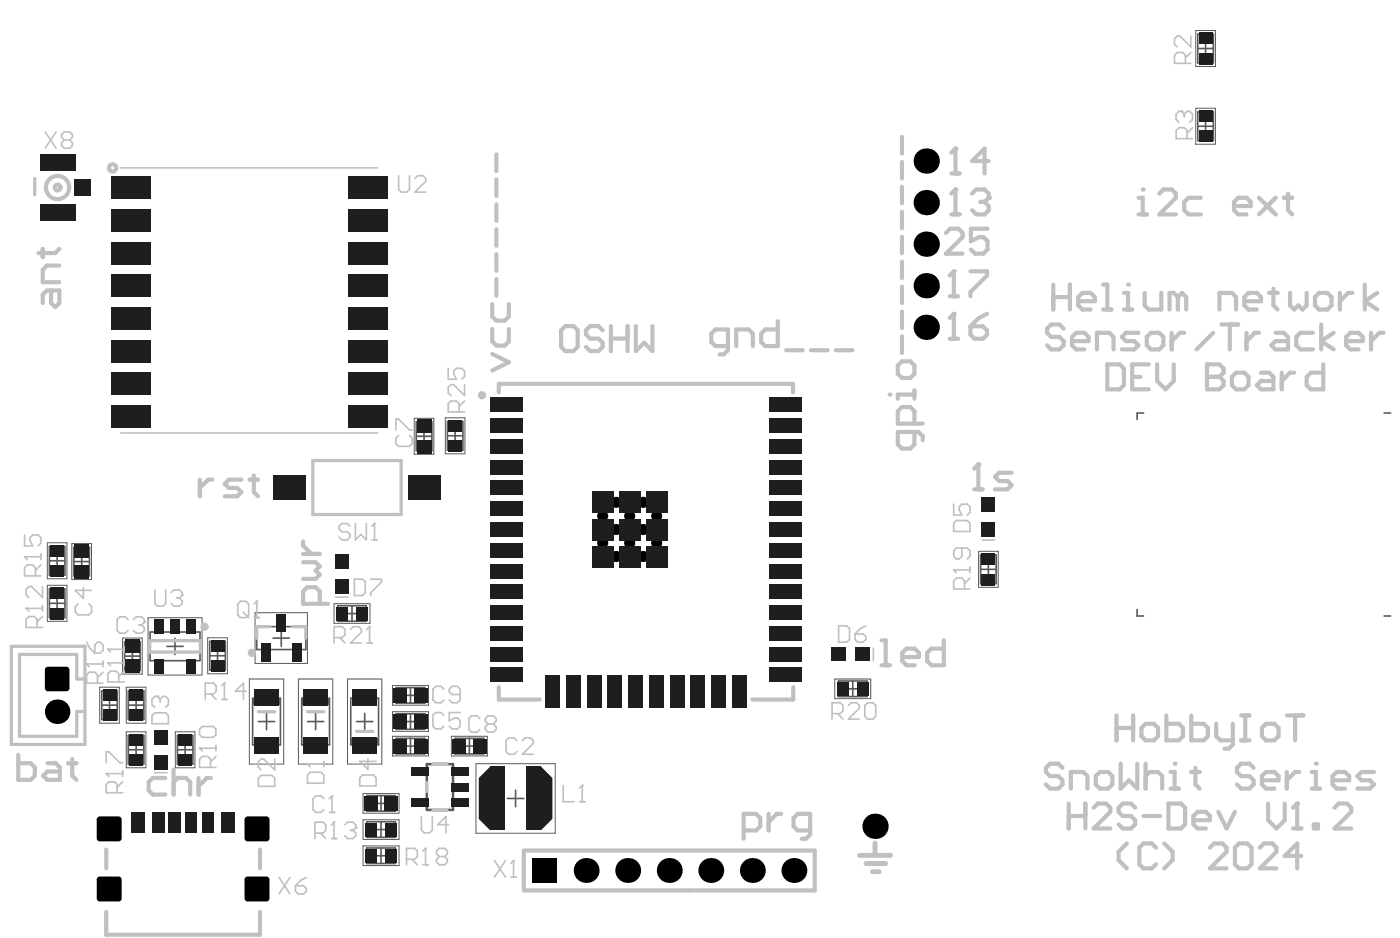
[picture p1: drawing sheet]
<svg xmlns="http://www.w3.org/2000/svg" width="285mm" height="191mm" viewBox="0 0 285 191" stroke-linecap="round" stroke-linejoin="round" font-family="sans-serif">
<path d="M232.8 84h-1.3v1.4M281.8 84h1.3M231.5 124v1.3h1.3M281.8 125.3h1.3" fill="none" stroke="#5a5a5a" stroke-width=".33"/>
<path d="M16.1 37.2h.9v2h-.9z" fill-rule="evenodd" fill="#5a5a5a"/>
<g fill="none" stroke="#5a5a5a" stroke-width=".2">
<path d="M243.5 6.2h4v7.3h-4zM243.5 22h4v7.3h-4zM84.3 85.1h4v7.3h-4zM90.7 85h4v7.3h-4zM9.6 119.1h4v7.3h-4zM9.6 110.4h4v7.4h-4zM14.6 110.6h4v7.3h-4zM199.2 112.2h4v7.3h-4zM20.3 139.8h4v7.3h-4zM25 129.8h4v7.4h-4zM25.7 139.8h4v7.3h-4zM30.1 125.7h11v11.6h-11z"/>
<path d="M42.3 129.8h4v7.3h-4zM50.8 138.2h7v17.3h-7zM51.9 124.7h10.7v10.3h-10.7zM60.8 138.2h7v17.3h-7zM68 122.8h7.3v4h-7.3zM70.8 138.2h6.9v17.3h-6.9zM79.9 139.5h7.3v4h-7.3zM170 138.2h7.3v4h-7.3zM25.7 148.9h4v7.3h-4zM35.7 148.9h4v7.3h-4zM79.9 144.8h7.3v4h-7.3zM79.9 149.8h7.3v4h-7.3z"/>
<path d="M91.9 149.8h7.3v4h-7.3zM96.9 155.4h16.2v14.1h-16.2zM73.9 161.5h7.3v4h-7.3zM73.9 166.8h7.3v4h-7.3zM73.9 172.1h7.3v4h-7.3z"/>
</g>
<g fill="none" stroke="#5a5a5a" stroke-width=".33">
<path d="M243.9 9.9h3.1M243.9 7h3.1v5.8h-3.1zM245.5 8.3v3.2M243.9 25.7h3.1M243.9 22.8h3.1v5.8h-3.1zM245.5 24.1v3.2M84.8 88.8h3.1M84.8 85.9h3.1v5.8h-3.1zM86.3 87.2v3.2M91.1 88.7h3.1M91.1 85.8h3.1v5.8h-3.1zM92.7 87.1v3.2"/>
<path d="M10.1 114.1h3.1M10.1 119.8h3.1v5.9h-3.1zM10.1 111.2h3.1v5.8h-3.1zM11.6 112.5v3.2M15.1 114.3h3.1M15.1 111.4h3.1v5.8h-3.1zM16.6 112.7v3.1M199.7 115.8h3.1M199.7 112.9h3.1v5.9h-3.1zM201.2 114.3v3.1M10.1 122.8h3.1M11.6 121.2v3.1"/>
<path d="M25.4 133.5h3.1M25.4 130.6h3.1v5.8h-3.1zM27 131.9v3.2M30.6 128.6h10.1v5.8h-10.1zM34 131.5h3.3M35.6 129.9v3.3M42.7 133.4h3.2M42.7 130.5h3.2v5.8h-3.2zM44.3 131.8v3.2M52.3 127.5h10v4.7h-10zM55.6 129.8h3.3M57.3 128.2v3.3"/>
<path d="M68.8 123.3h5.8v3.1h-5.8zM70.1 124.8h3.2M71.7 123.3v3.1M80.7 139.9h5.8v3.2h-5.8zM83.6 139.9v3.2M170.7 138.6h5.8v3.1h-5.8zM173.6 138.6v3.1M20.7 143.5h3.2M20.7 140.6h3.2v5.8h-3.2zM22.3 141.9v3.2M26.1 152.6h3.2M26.1 143.5h3.2"/>
<path d="M26.1 149.6h3.2v5.9h-3.2zM26.1 140.6h3.2v5.8h-3.2zM27.7 141.9v3.2M27.7 151v3.1M36.1 152.6h3.2M36.1 149.6h3.2v5.9h-3.2zM37.7 151v3.1M51.4 142.1h5.7v9.5h-5.7zM52.6 146.8h3.3M54.3 145.1v3.4M61.4 142.1h5.7v9.5h-5.7zM62.6 146.8h3.3"/>
<path d="M64.3 145.1v3.4M71.4 142.1h5.7v9.5h-5.7zM72.6 146.8h3.3M74.2 145.1v3.4M80.7 145.2h5.8v3.2h-5.8zM80.7 150.2h5.8v3.2h-5.8zM82 146.8h3.2M82 151.8h3.2M82 141.5h3.2M83.6 145.2v3.2M83.6 150.2v3.2M92.7 150.2h5.8v3.2h-5.8z"/>
<path d="M94 151.8h3.1M95.6 150.2v3.2M172 140.2h3.2M74.7 161.9h5.8v3.1h-5.8zM74.7 167.2h5.8v3.2h-5.8zM74.7 172.5h5.8v3.2h-5.8zM76 174.1h3.2M76 168.8h3.2M76 163.5h3.2M77.6 161.9v3.1M77.6 167.2v3.2M77.6 172.5v3.2"/>
<path d="M103.3 162.5h3.4M105 160.8v3.4"/>
</g>
<path d="M86.9 155.5h5.3v9.3h-5.3z" fill="none" stroke="#5a5a5a" stroke-width=".51"/>
<g fill="#5a5a5a">
<path d="M71.4 150.3h5.7v1.3h-5.7z" fill-rule="evenodd"/>
<path d="M51.4 142.1h5.7v1.2h-5.7z" fill-rule="evenodd"/>
<path d="M61.4 142.1h5.7v1.2h-5.7z" fill-rule="evenodd"/>
</g>
<path d="M63.7 93.7h18v11h-18zM2.3 131.5h15v20h-15zM17.3 138.2h-1.7v-5h-11.6v16.6h11.6v-5h1.7M30.5 130.4h10.3v2.3h-10.3zM54.9 127.5h-2.6v2.3M59.6 127.5h2.7v2.3M52.6 144.8h3.3M62.6 144.8h3.3M72.6 148.8h3.3" fill="none" stroke="#c0c0c0" stroke-width=".67"/>
<path d="M101.6 79.8v-1.7h59.9v1.7M101.6 139.8v2.5h8.3M161.5 139.8v2.5h-8.3M21.6 172.8v3.9M52.9 172.8v3.9M106.7 173.1v8.1h59.2v-8.1h-25.3M106.7 173.1h33.8M21.6 190.2h.1M21.6 185.5v4.7M52.9 185.5v4.7h-31.3" fill="none" stroke="#c0c0c0" stroke-width=".85"/>
<path d="M24.6 34.2h52.3M24.6 88.1h52.3M17 119.6v2.2l-1.7-1.7h3.3M200 109.9h2.5M15.9 122.9l-.6 .5v1.2l.6 .5h2.2l.5-.5v-1.2l-.5-.5M68.3 121.5h2.6M177.8 131.9v2.5M21.6 157.4h3.4M25 159.1l-1.2 1.1M25 156.9v1.1M31.4 157.2h2.6M23.8 161.3v-1.7l-.5-.5h-1.1l-.6 .5v1.7h3.4" fill="none" stroke="#c0c0c0" stroke-width=".33"/>
<path d="M7.1 36.3v3.4M86.9 159.2v1.8M88.1 155.4h2.9M88.1 164.9h2.9" fill="none" stroke="#c0c0c0" stroke-width=".68"/>
<path d="M175 174h6.3M176.3 175.7h4M177.7 177.4h1.3M178.2 171.5v2.5" fill="none" stroke="#c0c0c0" stroke-width="1"/>
<circle cx="21.6" cy="157.4" r=".17" fill="#c0c0c0"/>
<path d="M48.4 122.9l.6-.6h1.1l.5 .6v2.2l-.5 .6h-1.1l-.6-.6zM49.5 124.6l1.1 1.1M51.7 125.7h1.1M52.3 122.3v3.4M21.6 157.4l.6 .6M21.6 155.2v-2.2h.6l2.2 2.2h.6" fill="none" stroke="#c0c0c0" stroke-width=".33"/>
<circle cx="52.3" cy="122.3" r=".17" fill="#c0c0c0"/>
<path d="M52.3 122.3l-.6 .6M62.6 157.7l.5-.6h2.3l.5 .6v1.7h-3.3zM62.6 155.5h3.3M65.9 154.9v1.1" fill="none" stroke="#c0c0c0" stroke-width=".33"/>
<circle cx="62.6" cy="155.5" r=".17" fill="#c0c0c0"/>
<path d="M241.4 12.9v-1.7l-.6-.5h-1.1l-.6 .5v1.7h3.4M242.5 7.3v2.3l-2.3-2.3h-.5l-.6 .6v1.1l.6 .6M242.5 10.7l-1.1 1.1M22 134.9h3.3M24.2 138.8v-1.7l-.6-.6h-1.1l-.5 .6v1.7h3.3M25.3 136.5l-1.1 1.2M25.3 134.3v1.1M62.6 155.5l.5 .5" fill="none" stroke="#c0c0c0" stroke-width=".33"/>
<circle cx="22" cy="134.9" r=".17" fill="#c0c0c0"/>
<path d="M22 134.9l.5 .5M22 132.1h3.3M25.3 131.6v1.1" fill="none" stroke="#c0c0c0" stroke-width=".33"/>
<circle cx="22" cy="132.1" r=".17" fill="#c0c0c0"/>
<path d="M240.6 22.7h-.6l-.5 .5v1.1l.5 .6M241.7 28.2v-1.7l-.6-.5h-1.1l-.5 .5v1.7h3.3M242.8 26l-1.1 1.1M91.3 74.9v2.3h1.6l-.5-1.1v-.6l.5-.6h1.1l.6 .6v1.1l-.6 .6M94.6 78.3v2.2l-2.2-2.2h-.6l-.5 .5v1.1l.5 .6M93.5 83.8v-1.6l-.6-.6h-1.1l-.5 .6v1.6h3.3M94.6 81.6l-1.1 1.1M22 132.1l.5 .6" fill="none" stroke="#c0c0c0" stroke-width=".33"/>
<circle cx="240.6" cy="22.7" r=".17" fill="#c0c0c0"/>
<path d="M240.6 22.7l.5 .5M241.1 23.2v.6M241.1 23.2l.6-.5h.5l.6 .5v1.1l-.6 .6M45.7 139v3.3M41.8 141.2h1.7l.5-.5v-1.2l-.5-.5h-1.7v3.3M42.9 141.2l1.1 1.1M45.1 142.3h1.1" fill="none" stroke="#c0c0c0" stroke-width=".33"/>
<circle cx="45.7" cy="139" r=".17" fill="#c0c0c0"/>
<path d="M31.5 120v2.8l.6 .5h1.1l.5-.5v-2.8M34.9 120.6l.5-.6h1.1l.6 .6v.5M45.7 139l-.6 .5M50.1 140.7h-2.2l1.7-1.7v3.3" fill="none" stroke="#c0c0c0" stroke-width=".33"/>
<circle cx="37.1" cy="121.1" r=".17" fill="#c0c0c0"/>
<path d="M36 121.7h.5M36.5 121.7l.6 .5v.6l-.6 .5h-1.1l-.5-.5M37.1 121.1l-.6 .6M64.1 169.5h1.7l.5-.5v-1.2l-.5-.5h-1.7v3.3M65.2 169.5l1.1 1.1M67.4 170.6h1.2M68 167.3v3.3" fill="none" stroke="#c0c0c0" stroke-width=".33"/>
<circle cx="68" cy="167.3" r=".17" fill="#c0c0c0"/>
<path d="M68 167.3l-.6 .5M70.2 167.8l.6-.5h1.1l.5 .5v.6" fill="none" stroke="#c0c0c0" stroke-width=".33"/>
<circle cx="72.4" cy="168.4" r=".17" fill="#c0c0c0"/>
<path d="M68 129.7h1.7l.6-.5v-1.1l-.6-.6h-1.7v3.3M69.1 129.7l1.2 1.1M71.4 128.1l.5-.6h1.1l.6 .6v.5l-2.2 2.2h2.2M74.7 130.8h1.1M75.2 127.5v3.3M71.3 169h.6M71.9 169l.5 .5v.6l-.5 .5h-1.1l-.6-.5M72.4 168.4l-.5 .6" fill="none" stroke="#c0c0c0" stroke-width=".33"/>
<circle cx="75.2" cy="127.5" r=".17" fill="#c0c0c0"/>
<path d="M71.3 107.1l-.6-.6h-1.1l-.6 .6v.5l.6 .6h1.1l.6 .5v.6l-.6 .6h-1.1l-.6-.6M72.4 106.5v3.4l1.1-1.2 1.1 1.2v-3.4M75.7 109.9h1.1M76.2 106.5v3.4M75.2 127.5l-.5 .6" fill="none" stroke="#c0c0c0" stroke-width=".33"/>
<circle cx="76.2" cy="106.5" r=".17" fill="#c0c0c0"/>
<path d="M76.2 106.5l-.5 .6M100.7 175.1l2.2 3.3M102.9 175.1l-2.2 3.3M104 178.4h1.1M104.6 175.1v3.3" fill="none" stroke="#c0c0c0" stroke-width=".33"/>
<circle cx="104.6" cy="175.1" r=".17" fill="#c0c0c0"/>
<path d="M90.4 140.2l-.6-.5h-1.1l-.6 .5v2.2l.6 .6h1.1l.6-.6M93.7 141.3h-1.7l-.5-.5v-.6l.5-.5h1.1l.6 .5v2.2l-.6 .6h-1.1l-.5-.6M97.7 146.2l-.6-.6h-1.1l-.5 .6v2.2l.5 .6h1.1l.6-.6M99.4 147.3l-.6-.5v-.6l.6-.6h1.1l.5 .6v.6l-.5 .5M99.4 147.3l-.6 .6v.5l.6 .6h1.1l.5-.6v-.5l-.5-.6M99.4 147.3h1.1M114.7 159.8v3.3h2.2M118.5 159.8v3.3M85.8 166.1v2.8l.6 .6h1.1l.5-.6v-2.8M91.3 167.8h-2.2l1.7-1.7v3.4M104.6 175.1l-.6 .6M118 163.1h1.1" fill="none" stroke="#c0c0c0" stroke-width=".33"/>
<circle cx="118.5" cy="159.8" r=".17" fill="#c0c0c0"/>
<path d="M5.3 123.8h3.3M7.5 127.7v-1.7l-.5-.6h-1.1l-.6 .6v1.7h3.3M8.6 125.4l-1.1 1.2M8.6 123.2v1.1M170.7 127.3h1.7l.6 .6v2.2l-.6 .6h-1.7zM174.1 129h1.6l.6 .6v.5l-.6 .6h-1.1l-.5-.6zM176.3 127.3l-1.1 .6-1.1 1.1M118.5 159.8l-.5 .6" fill="none" stroke="#c0c0c0" stroke-width=".33"/>
<path d="M3.7 153.6v5.1h2.6l.8-.9v-1.7l-.8-.8h-2.6M9.6 155.3h1.7l.9 .8v2.6h-2.6l-.8-.9 .8-.8h2.6M13.9 155.3h1.7M14.7 154.4v3.4l.9 .9" fill="none" stroke="#c0c0c0" stroke-width=".85"/>
<circle cx="5.3" cy="123.8" r=".17" fill="#c0c0c0"/>
<path d="M5 113.3h3.3M7.2 117.2v-1.7l-.5-.5h-1.1l-.6 .5v1.7h3.3M8.3 115l-1.1 1.1M8.3 112.7v1.1M8.6 119.3v2.3l-2.2-2.3h-.5l-.6 .6v1.1l.6 .6M5.3 123.8l.6 .5" fill="none" stroke="#c0c0c0" stroke-width=".33"/>
<circle cx="5" cy="113.3" r=".17" fill="#c0c0c0"/>
<path d="M5 113.3l.6 .5M5 108.9v2.2h1.7l-.6-1.1v-.6l.6-.5h1.1l.5 .5v1.1l-.5 .6M31 145.6l.5-.6h2.2l.6 .6v1.7h-3.3zM32.1 141.7h-.6l-.5 .6v1.1l.5 .5" fill="none" stroke="#c0c0c0" stroke-width=".33"/>
<circle cx="32.1" cy="141.7" r=".17" fill="#c0c0c0"/>
<path d="M32.1 141.7l.5 .6M32.6 142.3v.5M32.6 142.3l.6-.6h.5l.6 .6v1.1l-.6 .5M40.6 152.3h3.4M42.9 156.1v-1.6l-.6-.6h-1.1l-.6 .6v1.6h3.4M44 153.9l-1.1 1.1M44 151.7v1.1" fill="none" stroke="#c0c0c0" stroke-width=".33"/>
<circle cx="40.6" cy="152.3" r=".17" fill="#c0c0c0"/>
<g fill="none" stroke="#c0c0c0" stroke-width=".33">
<path d="M72.1 117.8h1.7l.6 .6v2.2l-.6 .6h-1.7zM75.5 117.8h2.2v.6l-2.2 2.2v.6M40.6 152.3l.6 .5M40.6 148.4l.6-.6h2.2l.6 .6v1.1l-.6 .5h-2.2l-.6-.5zM52.6 158.3l.6-.5h2.2l.5 .5v1.7h-3.3zM55.9 154.4v2.3l-2.2-2.3h-.5l-.6 .6v1.1l.6 .6M73.3 158.2l.5-.5h2.2l.6 .5v1.7h-3.3zM74.9 154.4v2.2l-1.6-1.7h3.3M56.8 178.5l2.2 3.4M59 178.5l-2.2 3.4M62.4 178.5l-1.1 .6-1.1 1.1M82.8 174.8h1.6l.6-.5v-1.1l-.6-.6h-1.6v3.3"/>
<path d="M83.9 174.8l1.1 1.1M86.1 175.9h1.1M86.6 172.6v3.3M60.2 180.2h1.6l.6 .6v.5l-.6 .6h-1.1l-.5-.6z"/>
</g>
<path d="M61.7 110.2v.8l1.7 1.7M61.7 114.4h2.6l.8 .8-.8 .9 .8 .8-.8 .9h-2.6M61.7 112.7h3.4M65.1 122.9v-2.6l-.8-.8h-1.7l-.9 .8v2.6h5.1" fill="none" stroke="#c0c0c0" stroke-width=".85"/>
<circle cx="86.6" cy="172.6" r=".17" fill="#c0c0c0"/>
<g fill="none" stroke="#c0c0c0" stroke-width=".33">
<path d="M81.2 35.8v2.7l.5 .6h1.1l.6-.6v-2.7M84.5 36.3l.5-.5h1.1l.6 .5v.6l-2.2 2.2h2.2M80.6 87.5v-2.2h.6l2.2 2.2h.5M81.2 88.6l-.6 .5v1.2l.6 .5h2.2l.5-.5v-1.2l-.5-.5M194.2 116h3.3M196.4 119.8v-1.6l-.6-.6h-1.1l-.5 .6v1.6h3.3M197.5 117.6l-1.1 1.1M197.5 115.4v1.1M90.4 145.5l-.6-.5h-1.1l-.6 .5v2.3l.6 .5h1.1l.6-.5M93.7 145h-2.2v1.6l1.1-.5h.5l.6 .5v1.2l-.6 .5h-1.1l-.5-.5M169.4 145.2h1.7l.5-.6v-1.1l-.5-.5h-1.7v3.3M170.5 145.2l1.1 1.1"/>
<path d="M172.7 143.5l.6-.5h1.1l.6 .5v.6l-2.3 2.2h2.3M176.1 143.5l.5-.5h1.1l.6 .5v2.3l-.6 .5h-1.1l-.5-.5zM86.6 172.6l-.5 .6M89.4 174.3l-.5-.6v-.5l.5-.6h1.1l.6 .6v.5l-.6 .6M89.4 174.3l-.5 .5v.6l.5 .5h1.1l.6-.5v-.6l-.6-.5M89.4 174.3h1.1"/>
</g>
<circle cx="194.2" cy="116" r=".17" fill="#c0c0c0"/>
<path d="M194.2 116l.5 .5M195.8 111.5v1.7l-.5 .5h-.6l-.5-.5v-1.1l.5-.6h2.2l.6 .6v1.1l-.6 .5" fill="none" stroke="#c0c0c0" stroke-width=".33"/>
<path d="M198.4 99.6h1.6M199.2 94.5v5.1" fill="none" stroke="#c0c0c0" stroke-width=".85"/>
<circle cx="199.2" cy="94.5" r=".42" fill="#c0c0c0"/>
<path d="M194.2 55.2v5.1M193.4 60.3h1.7M199.2 94.5l-.8 .8M206 96.2h-2.6l-.8 .8 .8 .9h1.7l.9 .8-.9 .9h-2.5" fill="none" stroke="#c0c0c0" stroke-width=".85"/>
<circle cx="194.2" cy="55.2" r=".42" fill="#c0c0c0"/>
<path d="M194.2 55.2l-.8 .8M197.6 55.2h3.4v.8l-3.4 3.4v.9M193.4 68.9h1.7M194.2 63.9v5" fill="none" stroke="#c0c0c0" stroke-width=".85"/>
<circle cx="194.2" cy="63.9" r=".42" fill="#c0c0c0"/>
<path d="M194.5 38.6v5M193.7 43.6h1.7M194.2 63.9l-.8 .8M197.6 66.4h2.5l.9 .8v.9l-.9 .8h-1.7l-.8-.8zM201 63.9l-1.7 .8-1.7 1.7" fill="none" stroke="#c0c0c0" stroke-width=".85"/>
<circle cx="194.5" cy="38.6" r=".42" fill="#c0c0c0"/>
<path d="M194.5 38.6l-.8 .8M197.9 39.4l.9-.8h1.7l.8 .8v.8" fill="none" stroke="#c0c0c0" stroke-width=".85"/>
<circle cx="201.3" cy="40.2" r=".42" fill="#c0c0c0"/>
<path d="M193.7 35.3h1.7M194.5 30.2v5.1M199.6 41.1h.9M200.5 41.1l.8 .8v.9l-.8 .8h-1.7l-.9-.8M201.3 40.2l-.8 .9" fill="none" stroke="#c0c0c0" stroke-width=".85"/>
<circle cx="194.5" cy="30.2" r=".42" fill="#c0c0c0"/>
<path d="M194.5 30.2l-.8 .9M201.3 32.8h-3.4l2.6-2.6v5.1M192.6 47.4l.9-.9h1.6l.9 .9v.8l-3.4 3.4h3.4M201.1 46.5h-3.4v2.6l1.7-.9h.8l.9 .9v1.7l-.9 .8h-1.7l-.8-.8" fill="none" stroke="#c0c0c0" stroke-width=".85"/>
<path d="M17.6 135.1h3.4M19.9 139v-1.7l-.6-.5h-1.1l-.6 .5v1.7h3.4M21 136.8l-1.1 1.1M21 134.5v1.2" fill="none" stroke="#c0c0c0" stroke-width=".33"/>
<circle cx="17.6" cy="135.1" r=".17" fill="#c0c0c0"/>
<path d="M9.2 26.8l2.2 3.4M11.4 26.8l-2.2 3.4M13.1 28.5l-.6-.6v-.5l.6-.6h1.1l.5 .6v.5l-.5 .6M13.1 28.5l-.6 .6v.5l.6 .6h1.1l.5-.6v-.5l-.5-.6M13.1 28.5h1.1M17.6 135.1l.6 .6M17.6 130.7l.6 1.1 1.1 1.1M19.3 131.2l.6-.5h.5l.6 .5v1.1l-.6 .6h-1.1zM65.9 162.5l-.5-.5h-1.1l-.6 .5v2.2l.6 .6h1.1l.5-.6M67.1 165.3h1.1M67.6 162v3.3" fill="none" stroke="#c0c0c0" stroke-width=".33"/>
<path d="M8.7 50.7v1.6M10.4 59.1v2.5l.8 .9 .9-.9v-2.5h-2.6l-.8 .9v1.6M12.1 54h-2.6l-.8 .9v2.5h3.4M12.1 50.7l-.9 .8h-3.3M33.7 158.3h-2.6l-.8 .8v1.7l.8 .9h2.6M35.3 159.1l.9-.8h1.7l.8 .8v2.6M35.3 156.6v5.1M40.4 158.3v3.4M43 158.3h-.9l-1.7 1.7" fill="none" stroke="#c0c0c0" stroke-width=".85"/>
<circle cx="67.6" cy="162" r=".17" fill="#c0c0c0"/>
<path d="M194.2 106.5l.5-.6h2.2l.6 .6v1.6h-3.3zM194.2 102.6v2.2h1.6l-.5-1.1v-.6l.5-.5h1.1l.6 .5v1.1l-.6 .6M26.1 126.1l-.6-.6h-1.1l-.6 .6v2.2l.6 .5h1.1l.6-.5M27.2 126.1l.5-.6h1.1l.6 .6v.5M67.6 162l-.5 .5" fill="none" stroke="#c0c0c0" stroke-width=".33"/>
<path d="M101.1 31.4v3.4M101.1 36.5v3.4M101.1 41.6v3.4M101.1 46.6v3.4M101.1 51.7v3.4M101.1 56.8v3.4M100.2 72l3.4 1.7-3.4 1.7M100.2 61.9v2.5l.9 .8h1.7l.8-.8v-2.5M100.2 66.9v2.6l.9 .8h1.7l.8-.8v-2.6" fill="none" stroke="#c0c0c0" stroke-width=".85"/>
<circle cx="29.4" cy="126.6" r=".17" fill="#c0c0c0"/>
<path d="M28.3 127.2h.5M28.8 127.2l.6 .5v.6l-.6 .5h-1.1l-.5-.5M29.4 126.6l-.6 .6M105.3 150.7l-.6-.6h-1.1l-.6 .6v2.2l.6 .6h1.1l.6-.6M106.4 150.7l.5-.6h1.1l.6 .6v.6l-2.2 2.2h2.2" fill="none" stroke="#c0c0c0" stroke-width=".33"/>
<g fill="none" stroke="#c0c0c0" stroke-width=".85">
<path d="M231.8 43.6h1.7M231.8 40.2h.9v3.4M114.2 67.2l.9-.8h1.7l.8 .8v3.4l-.8 .8h-1.7l-.9-.8zM122.7 67.2l-.9-.8h-1.6l-.9 .8v.8l.9 .9h1.6l.9 .8v.9l-.9 .8h-1.6l-.9-.8M124.4 68.9h3.4M124.4 66.4v5M127.8 66.4v5M129.5 66.4v5l1.7-1.7 1.6 1.7v-5M148.2 70.4h-2.5l-.9-.8v-1.7l.9-.9h2.5v4.3l-.8 .8h-.9M149.9 70.4v-3.4h2.5l.9 .9v2.5M158.4 65.3v5.1h-2.6l-.8-.8v-1.7l.8-.9h2.6M160 71.3h3.4"/>
<path d="M165.1 71.3h3.4M170.2 71.3h3.4M40.7 97.6v3.4M43.2 97.6h-.8l-1.7 1.7M49.1 97.6h-2.5l-.8 .8 .8 .9h1.7l.8 .8-.8 .9h-2.5M50.8 97.6h1.7M51.7 96.7v3.4l.8 .9M151.4 169h2.6l.8-.9v-1.7l-.8-.8h-2.6v5.1M156.5 165.6v3.4M159 165.6h-.8l-1.7 1.7M164.9 169h-2.5l-.8-.9v-1.7l.8-.8h2.5v4.2l-.8 .9h-.8"/>
</g>
<circle cx="232.7" cy="38.6" r=".42" fill="#c0c0c0"/>
<g fill="none" stroke="#c0c0c0" stroke-width=".85">
<path d="M236 39.4l.9-.8h1.7l.8 .8v.8l-3.4 3.4h3.4M262.3 39.4v3.4l.8 .8M244.5 40.2h-2.5l-.9 .9v1.7l.9 .8h2.5M251.3 41.9h3.3v-.8l-.8-.9h-1.7l-.8 .9v1.7l.8 .8h1.7M256.3 40.2l3.4 3.4M259.7 40.2l-3.4 3.4M261.4 40.2h1.7M186.2 79.4v1.7M186.2 87.9v2.5l-.9 .9h-1.7l-.8-.9v-2.5h4.2l.9 .8v.9M186.2 80.3h-3.4v.8M186.2 86.2v-2.5l-.9-.9h-1.7l-.8 .9v2.5h5.1M179.5 135.4h1.7"/>
<path d="M179.5 130.3h.8v5.1M183.7 133.7h3.4v-.9l-.9-.8h-1.6l-.9 .8v1.7l.9 .9h1.6M192.2 130.3v5.1h-2.6l-.8-.9v-1.7l.8-.8h2.6"/>
</g>
<circle cx="181.1" cy="80.3" r=".42" fill="#c0c0c0"/>
<g fill="none" stroke="#c0c0c0" stroke-width=".85">
<path d="M183.6 27.9v3.3M183.6 32.9v3.4M183.6 38v3.4M183.6 43.1v3.4M183.6 48.2v3.3M183.6 53.2v3.4M183.6 58.3v3.4M182.8 74.4l.8-.9h1.7l.9 .9v1.7l-.9 .8h-1.7l-.8-.8zM183.6 63.4v3.4M183.6 68.4v3.4M216.3 156.2l-.8-.8h-1.7l-.8 .8v.9l.8 .8h1.7l.8 .9v.8l-.8 .9h-1.7l-.8-.9M223.1 157.9l.8-.8h1.7l.9 .8v1.7l-.9 .9h-1.7l-.8-.9z"/>
<path d="M227.3 145.6v5M227.3 148.1h3.4M228.2 155.4v5.1l1.7-1.7 1.7 1.7v-5.1M230.7 145.6v5M232.4 148.1l.8-.8h1.7l.9 .8v1.7l-.9 .8h-1.7l-.8-.8zM233.2 157.9l.9-.8h1.7l.8 .8v2.6M233.2 155.4v5.1M237.5 145.6v5h2.5l.9-.8v-1.7l-.9-.8h-2.5M238.3 157.1h.9v3.4M242.5 145.6v5h2.6l.8-.8v-1.7l-.8-.8h-2.6M247.6 147.3v2.5l.9 .8h2.5M251 147.3v4.2l-.8 .8h-.9"/>
<path d="M252.7 150.6h1.7M252.7 145.6h1.7M253.5 145.6v5M256.9 148.1l.9-.8h1.7l.8 .8v1.7l-.8 .8h-1.7l-.9-.8zM262 145.6h3.4M263.7 145.6v5M218 160.5v-3.4h2.6l.8 .8v2.6M238.3 160.5h1.7"/>
</g>
<circle cx="239.2" cy="155.4" r=".42" fill="#c0c0c0"/>
<path d="M242.5 157.1h1.7M243.4 156.2v3.4l.8 .9M255.2 156.2l-.8-.8h-1.7l-.8 .8v.9l.8 .8h1.7l.8 .9v.8l-.8 .9h-1.7l-.8-.9M256.9 158.8h3.4v-.9l-.8-.8h-1.7l-.9 .8v1.7l.9 .9h1.7M262 157.1v3.4M264.5 157.1h-.8l-1.7 1.7M267.1 157.1h.8v3.4M267.1 160.5h1.7" fill="none" stroke="#c0c0c0" stroke-width=".85"/>
<circle cx="267.9" cy="155.4" r=".42" fill="#c0c0c0"/>
<g fill="none" stroke="#c0c0c0" stroke-width=".85">
<path d="M271.3 158.8h3.4v-.9l-.9-.8h-1.7l-.8 .8v1.7l.8 .9h1.7M279.8 157.1h-2.6l-.8 .8 .8 .9h1.7l.9 .8-.9 .9h-2.5M217.6 163.5v5.1M217.6 166h3.4M221 163.5v5.1M222.7 164.3l.8-.8h1.7l.9 .8v.9l-3.4 3.4h3.4M231.1 164.3l-.8-.8h-1.7l-.9 .8v.9l.9 .8h1.7l.8 .9v.8l-.8 .9h-1.7l-.9-.9M232.8 166h3.4M237.9 163.5h2.5l.9 .8v3.4l-.9 .9h-2.5zM243 166.9h3.4v-.9l-.9-.8h-1.7l-.8 .8v1.7l.8 .9h1.7M248 165.2l1.7 3.4 1.7-3.4M258.2 163.5v3.4l1.7 1.7 1.7-1.7v-3.4"/>
<path d="M263.3 168.6h1.7M264.1 163.5v5.1"/>
</g>
<circle cx="264.1" cy="163.5" r=".42" fill="#c0c0c0"/>
<g fill="none" stroke="#c0c0c0" stroke-width=".85">
<path d="M214.5 57.9v5.1M217.8 57.9v5.1M224.6 57.9h.8v5.1M228.8 59.6h.9v3.4M214.5 60.4h3.3M219.5 61.3h3.4v-.9l-.8-.8h-1.7l-.9 .8v1.7l.9 .9h1.7M224.6 63h1.7M228.8 63h1.7M229.4 171.6l-1.7 1.7v1.7l1.7 1.7M235.4 172.5l-.9-.9h-1.7l-.8 .9v3.3l.8 .9h1.7l.9-.9M237.1 171.6l1.6 1.7v1.7l-1.6 1.7M246.4 172.5l.8-.9h1.7l.8 .9v.8l-3.3 3.4h3.3"/>
<path d="M251.4 172.5l.9-.9h1.7l.8 .9v3.3l-.8 .9h-1.7l-.9-.9zM256.5 172.5l.8-.9h1.7l.9 .9v.8l-3.4 3.4h3.4M264.1 163.5l-.8 .8M265 174.2h-3.4l2.5-2.6v5.1M267.5 167.7h.8v.9h-.8zM271.7 164.3l.9-.8h1.7l.8 .8v.9l-3.4 3.4h3.4"/>
</g>
<circle cx="229.7" cy="57.9" r=".42" fill="#c0c0c0"/>
<g fill="none" stroke="#c0c0c0" stroke-width=".85">
<path d="M233.1 59.6v2.5l.8 .9h2.5v-3.4M258.4 59.6h1.7M259.3 58.8v3.3l.8 .9M262.7 59.6v2.5l.8 .9 .9-.9 .8 .9 .8-.9v-2.5M268.6 59.6h1.7l.8 .8v1.7l-.8 .9h-1.7l-.9-.9v-1.7zM272.8 59.6v3.4M275.3 59.6h-.8l-1.7 1.7M277.9 57.9v5.1M280.4 59.6l-2.5 1.7 2.5 1.7M216.6 66.9l-.9-.9h-1.7l-.8 .9v.8l.8 .9h1.7l.9 .8v.9l-.9 .8h-1.7l-.8-.8M218.3 69.4h3.3v-.8l-.8-.9h-1.7l-.8 .9v1.7l.8 .8h1.7M223.3 71.1v-3.4h2.6l.8 .9v2.5"/>
<path d="M225.4 74.1h2.6l.8 .9v3.4l-.8 .8h-2.6zM230.5 76.7h1.7M231.8 67.7h-2.5l-.9 .9 .9 .8h1.6l.9 .9-.9 .8h-2.5M233.5 68.6l.8-.9h1.7l.9 .9v1.7l-.9 .8h-1.7l-.8-.8zM233.9 74.1h-3.4v5.1h3.4M235.6 74.1v3.4l1.7 1.7 1.7-1.7v-3.4M238.6 67.7v3.4M239.8 60.4l-.8-.8h-.9v3.4M239.8 60.4v2.6M239.8 60.4l.9-.8 .8 .8v2.6M241.1 67.7h-.9l-1.6 1.7M245.7 74.1v5.1h2.6l.8-.8v-.9l-.8-.8h-2.6"/>
<path d="M247 67.7l-3.4 3.4M248.3 63v-3.4h2.5l.9 .8v2.6M248.7 66h3.4M250.4 66v5.1M253.4 61.3h3.3v-.9l-.8-.8h-1.7l-.8 .8v1.7l.8 .9h1.7M253.8 67.7v3.4M256.3 67.7h-.8l-1.7 1.7M259.7 67.7h1.7l.8 .9v2.5h-2.5l-.8-.8 .8-.9h2.5M267.3 67.7h-2.5l-.9 .9v1.7l.9 .8h2.5M269 66v5.1M271.5 67.7l-2.5 1.7 2.5 1.7M274.1 69.4h3.4v-.8l-.9-.9h-1.7l-.8 .9v1.7l.8 .8h1.7"/>
<path d="M279.1 67.7v3.4M281.7 67.7h-.9l-1.7 1.7"/>
</g>
<circle cx="245.7" cy="76.7" r=".42" fill="#c0c0c0"/>
<g fill="none" stroke="#c0c0c0" stroke-width=".85">
<path d="M245.7 74.1h2.6l.8 .9v.8l-.8 .9h-2.6M250.8 76.7l.9-.9h1.7l.8 .9v1.7l-.8 .8h-1.7l-.9-.8zM256.7 75.8h1.7l.9 .9v2.5h-2.6l-.8-.8 .8-.9h2.6M261 75.8v3.4M263.5 75.8h-.8l-1.7 1.7M269.4 74.1v5.1h-2.5l-.9-.8v-1.7l.9-.9h2.5"/>
<circle cx="11.7" cy="38.2" r="2.37"/>
<circle cx="11.7" cy="38.2" r=".59"/>
<circle cx="22.9" cy="34.2" r=".74"/>
</g>
<g fill="none" stroke="#c0c0c0" stroke-width=".83">
<circle cx="98.1" cy="80.4" r=".42"/>
<circle cx="41.6" cy="127.5" r=".42"/>
<circle cx="51.3" cy="132.8" r=".42"/>
</g>
<g fill="#1e1e1e">
<path d="M99.8 156v13l-2.3-2.4v-8.3z"/>
<path d="M110.1 156l2.4 2.3v8.3l-2.4 2.4z"/>
</g>
<path d="M22.9 180.9h.1M51.7 180.9h.1" fill="none" stroke="#1e1e1e" stroke-width=".85"/>
<g fill="#000">
<path d="M9.1 136.3h.7zM9.3 135.8l.5-.1v.6h-.7z"/>
<path d="M13.5 135.7v.6zM13.5 135.7a.62 .62 0 0 1 .6 .6h-.6z"/>
<path d="M9.8 140v.7zM9.1 140h.7v.7a.62 .62 0 0 1-.7-.7z"/>
<path d="M13.5 140h.6zM13.5 140h.6a.62 .62 0 0 1-.6 .7z"/>
<path d="M19.7 166.8h.6zM19.9 166.3l.4-.2v.7h-.6z"/>
<path d="M20.3 170.6v.6zM19.7 170.6h.6v.6a.63 .63 0 0 1-.6-.6z"/>
<path d="M19.7 179h.6zM19.9 178.5l.4-.2v.7h-.6z"/>
<path d="M24.1 166.1v.7zM24.1 166.1a.63 .63 0 0 1 .7 .7h-.7z"/>
<path d="M24.1 170.6h.7zM24.1 170.6h.7a.63 .63 0 0 1-.7 .6z"/>
<path d="M24.1 178.3v.7zM24.1 178.3a.63 .63 0 0 1 .7 .7h-.7z"/>
<path d="M49.8 179h.6zM50 178.5l.4-.2v.7h-.6z"/>
<path d="M49.8 166.8h.6zM50 166.3l.4-.2v.7h-.6z"/>
<path d="M50.4 170.6v.6zM49.8 170.6h.6v.6a.63 .63 0 0 1-.6-.6z"/>
<path d="M54.2 178.3v.7zM54.2 178.3a.63 .63 0 0 1 .7 .7h-.7z"/>
<path d="M54.2 166.1v.7zM54.2 166.1a.63 .63 0 0 1 .7 .7h-.7z"/>
<path d="M54.2 170.6h.7zM54.2 170.6h.7a.63 .63 0 0 1-.7 .6z"/>
<path d="M20.3 182.8v.6zM19.7 182.8h.6v.6a.63 .63 0 0 1-.6-.6z"/>
<path d="M24.1 182.8h.7zM24.1 182.8h.7a.63 .63 0 0 1-.7 .6z"/>
<path d="M50.4 182.8v.6zM49.8 182.8h.6v.6a.63 .63 0 0 1-.6-.6z"/>
<path d="M54.2 182.8h.7zM54.2 182.8h.7a.63 .63 0 0 1-.7 .6z"/>
<circle cx="188.6" cy="32.8" r="2.58"/>
<circle cx="188.6" cy="41.2" r="2.58"/>
<circle cx="188.6" cy="58.1" r="2.58"/>
<circle cx="188.6" cy="49.7" r="2.58"/>
<circle cx="188.6" cy="66.6" r="2.58"/>
<circle cx="122.7" cy="105" r="1.13"/>
<circle cx="122.7" cy="110.5" r="1.13"/>
<circle cx="125.5" cy="102.2" r="1.13"/>
<circle cx="125.5" cy="107.7" r="1.13"/>
<circle cx="125.5" cy="113.2" r="1.13"/>
<circle cx="128.2" cy="105" r="1.13"/>
<circle cx="128.2" cy="110.5" r="1.13"/>
<circle cx="131" cy="102.2" r="1.13"/>
<circle cx="131" cy="107.7" r="1.13"/>
<circle cx="131" cy="113.2" r="1.13"/>
<circle cx="133.7" cy="105" r="1.13"/>
<circle cx="133.7" cy="110.5" r="1.13"/>
<circle cx="11.6" cy="144.8" r="2.5"/>
<circle cx="119.3" cy="177.1" r="2.54"/>
<circle cx="127.8" cy="177.1" r="2.54"/>
<circle cx="136.3" cy="177.1" r="2.54"/>
<circle cx="144.7" cy="177.1" r="2.54"/>
<circle cx="153.2" cy="177.1" r="2.54"/>
<circle cx="161.6" cy="177.1" r="2.54"/>
<circle cx="178.2" cy="168.1" r="2.58"/>
</g>
<g fill="#000">
<path d="M9.1 136.3l.7-.6h3.7l.6 .6v3.7l-.6 .7h-3.7l-.7-.7z" fill-rule="evenodd"/>
<path d="M19.7 166.8l.6-.7h3.8l.7 .7v3.8l-.7 .6h-3.8l-.6-.6z" fill-rule="evenodd"/>
<path d="M19.7 179l.6-.7h3.8l.7 .7v3.8l-.7 .6h-3.8l-.6-.6z" fill-rule="evenodd"/>
<path d="M49.8 179l.6-.7h3.8l.7 .7v3.8l-.7 .6h-3.8l-.6-.6z" fill-rule="evenodd"/>
<path d="M49.8 166.8l.6-.7h3.8l.7 .7v3.8l-.7 .6h-3.8l-.6-.6z" fill-rule="evenodd"/>
<path d="M108.3 174.6h5.1v5.1h-5.1z" fill-rule="evenodd"/>
</g>
<g fill="#1e1e1e">
<path d="M10.2 119.5h2.9v2.3h-2.9z" fill-rule="evenodd"/>
<path d="M10.2 115h2.9v2.3h-2.9z" fill-rule="evenodd"/>
<path d="M15.1 115h3v2.7h-3z" fill-rule="evenodd"/>
<path d="M31.3 153.6h2.8v3h-2.8z" fill-rule="evenodd"/>
<path d="M31.3 148.5h2.8v3h-2.8z" fill-rule="evenodd"/>
<path d="M31.5 134h2v3h-2z" fill-rule="evenodd"/>
<path d="M31.5 126h2v3h-2z" fill-rule="evenodd"/>
<path d="M36.3 153.5h2.8v2.3h-2.8z" fill-rule="evenodd"/>
<path d="M36.3 149.3h2.8v2.3h-2.8z" fill-rule="evenodd"/>
<path d="M37.8 134h2v3h-2z" fill-rule="evenodd"/>
<path d="M37.8 126h2v3h-2z" fill-rule="evenodd"/>
<path d="M42.9 134.3h2.8v2.4h-2.8z" fill-rule="evenodd"/>
<path d="M78.5 172.7h2.3v2.8h-2.3z" fill-rule="evenodd"/>
<path d="M78.5 167.4h2.3v2.8h-2.3z" fill-rule="evenodd"/>
<path d="M78.3 162h2.7v3h-2.7z" fill-rule="evenodd"/>
<path d="M83.7 162.4h3.7v1.8h-3.7z" fill-rule="evenodd"/>
<path d="M83.7 156.1h3.7v1.8h-3.7z" fill-rule="evenodd"/>
<path d="M84.3 140h2.7v3h-2.7z" fill-rule="evenodd"/>
<path d="M84.8 85.4h3v2.6h-3z" fill-rule="evenodd"/>
<path d="M91.3 85.4h2.8v2.4h-2.8z" fill-rule="evenodd"/>
<path d="M199.8 112.6h2.9v2.3h-2.9z" fill-rule="evenodd"/>
<path d="M199.9 106.3h2.7v2.9h-2.7z" fill-rule="evenodd"/>
<path d="M199.9 101.2h2.7v3h-2.7z" fill-rule="evenodd"/>
<path d="M10.2 123.7h2.9v2.3h-2.9z" fill-rule="evenodd"/>
<path d="M10.2 110.9h2.9v2.3h-2.9z" fill-rule="evenodd"/>
<path d="M15.1 110.9h3v2.6h-3z" fill-rule="evenodd"/>
<path d="M15.2 36.5h3.3v3.3h-3.3z" fill-rule="evenodd"/>
<path d="M30.9 165.2h2.6v4.3h-2.6z" fill-rule="evenodd"/>
<path d="M37.8 165.2h2.4v4.3h-2.4z" fill-rule="evenodd"/>
<path d="M42.9 130.2h2.8v2.3h-2.8z" fill-rule="evenodd"/>
<path d="M56.3 125h2v3.7h-2z" fill-rule="evenodd"/>
<path d="M84.3 145.3h2.7v3h-2.7z" fill-rule="evenodd"/>
<path d="M84.3 150.3h2.7v3h-2.7z" fill-rule="evenodd"/>
<path d="M84.8 89.5h3v2.7h-3z" fill-rule="evenodd"/>
<path d="M92.2 150.3h2.6v3h-2.6z" fill-rule="evenodd"/>
<path d="M91.3 89.6h2.8v2.3h-2.8z" fill-rule="evenodd"/>
<path d="M96.3 150.3h2.7v3h-2.7z" fill-rule="evenodd"/>
<path d="M111 137.3h3v6.7h-3z" fill-rule="evenodd"/>
<path d="M123.7 137.3h3v6.7h-3z" fill-rule="evenodd"/>
<path d="M132.2 137.3h2.9v6.7h-2.9z" fill-rule="evenodd"/>
<path d="M136.4 137.3h3v6.7h-3z" fill-rule="evenodd"/>
<path d="M144.8 137.3h3v6.7h-3z" fill-rule="evenodd"/>
<path d="M170.4 138.7h2.3v2.9h-2.3z" fill-rule="evenodd"/>
<path d="M199.8 116.8h2.9v2.3h-2.9z" fill-rule="evenodd"/>
<path d="M20.9 140.2h2.8v2.4h-2.8z" fill-rule="evenodd"/>
<path d="M8.1 31.5h7.3v3.3h-7.3z" fill-rule="evenodd"/>
<path d="M26.3 153.5h2.8v2.3h-2.8z" fill-rule="evenodd"/>
<path d="M26.3 149.3h2.8v2.3h-2.8z" fill-rule="evenodd"/>
<path d="M26.3 140.2h2.8v2.4h-2.8z" fill-rule="evenodd"/>
<path d="M25.5 134.2h3v2.7h-3z" fill-rule="evenodd"/>
<path d="M34.6 126h2v3h-2z" fill-rule="evenodd"/>
<path d="M74.3 172.7h2.4v2.8h-2.4z" fill-rule="evenodd"/>
<path d="M74.3 167.4h2.4v2.8h-2.4z" fill-rule="evenodd"/>
<path d="M74.2 162h2.6v3h-2.6z" fill-rule="evenodd"/>
<path d="M51.8 140.3h5v3.3h-5z" fill-rule="evenodd"/>
<path d="M71.8 140.3h4.9v3.4h-4.9z" fill-rule="evenodd"/>
<path d="M61.8 140.3h5v3.3h-5z" fill-rule="evenodd"/>
<path d="M68.2 112.8h2.7v3h-2.7z" fill-rule="evenodd"/>
<path d="M91.7 159.2h3.7v1.8h-3.7z" fill-rule="evenodd"/>
<path d="M91.7 162.4h3.7v1.8h-3.7z" fill-rule="evenodd"/>
<path d="M91.7 156.1h3.7v1.8h-3.7z" fill-rule="evenodd"/>
<path d="M80.2 140h2.6v3h-2.6z" fill-rule="evenodd"/>
<path d="M120.5 105.5h4.4v4.5h-4.4z" fill-rule="evenodd"/>
<path d="M126 105.5h4.4v4.5h-4.4z" fill-rule="evenodd"/>
<path d="M244 26.6h2.9v2.3h-2.9z" fill-rule="evenodd"/>
<path d="M244 10.8h2.9v2.3h-2.9z" fill-rule="evenodd"/>
<path d="M244 6.6h2.9v2.4h-2.9z" fill-rule="evenodd"/>
<path d="M20.9 144.4h2.8v2.3h-2.8z" fill-rule="evenodd"/>
<path d="M8.1 41.5h7.3v3.3h-7.3z" fill-rule="evenodd"/>
<path d="M26.8 165.2h2.7v4.3h-2.7z" fill-rule="evenodd"/>
<path d="M34.3 165.2h2.6v4.3h-2.6z" fill-rule="evenodd"/>
<path d="M41.2 165.2h2.3v4.3h-2.3z" fill-rule="evenodd"/>
<path d="M45.1 165.2h2.7v4.3h-2.7z" fill-rule="evenodd"/>
<path d="M26.3 144.4h2.8v2.3h-2.8z" fill-rule="evenodd"/>
<path d="M25.5 130.1h3v2.6h-3z" fill-rule="evenodd"/>
<path d="M51.8 150h5v3.3h-5z" fill-rule="evenodd"/>
<path d="M71.8 150h4.9v3.3h-4.9z" fill-rule="evenodd"/>
<path d="M61.8 150h5v3.3h-5z" fill-rule="evenodd"/>
<path d="M53.1 131h2v3.7h-2z" fill-rule="evenodd"/>
<path d="M59.4 131h2v3.7h-2z" fill-rule="evenodd"/>
<path d="M68.2 117.9h2.7v3h-2.7z" fill-rule="evenodd"/>
<path d="M72.6 123.4h2.3v2.9h-2.3z" fill-rule="evenodd"/>
<path d="M68.4 123.4h2.4v2.9h-2.4z" fill-rule="evenodd"/>
<path d="M55.7 96.7h6.7v5h-6.7z" fill-rule="evenodd"/>
<path d="M80.2 145.3h2.6v3h-2.6z" fill-rule="evenodd"/>
<path d="M80.2 150.3h2.6v3h-2.6z" fill-rule="evenodd"/>
<path d="M83 96.7h6.7v5h-6.7z" fill-rule="evenodd"/>
<path d="M115.2 137.3h3v6.7h-3z" fill-rule="evenodd"/>
<path d="M119.5 137.3h3v6.7h-3z" fill-rule="evenodd"/>
<path d="M127.9 137.3h3v6.7h-3z" fill-rule="evenodd"/>
<path d="M120.5 111h4.4v4.4h-4.4z" fill-rule="evenodd"/>
<path d="M126 111h4.4v4.4h-4.4z" fill-rule="evenodd"/>
<path d="M120.5 100h4.4v4.4h-4.4z" fill-rule="evenodd"/>
<path d="M126 100h4.4v4.4h-4.4z" fill-rule="evenodd"/>
<path d="M140.6 137.3h3v6.7h-3z" fill-rule="evenodd"/>
<path d="M149.1 137.3h3v6.7h-3z" fill-rule="evenodd"/>
<path d="M174.5 138.7h2.4v2.9h-2.4z" fill-rule="evenodd"/>
<path d="M174.2 131.8h3v2.7h-3z" fill-rule="evenodd"/>
<path d="M169.1 131.8h3v2.7h-3z" fill-rule="evenodd"/>
<path d="M244 22.4h2.9v2.4h-2.9z" fill-rule="evenodd"/>
<path d="M99.8 156h3v13h-3z" fill-rule="evenodd"/>
<path d="M107.1 156h3v13h-3z" fill-rule="evenodd"/>
<path d="M99.9 127.4h6.7v3h-6.7z" fill-rule="evenodd"/>
<path d="M156.5 127.4h6.7v3h-6.7z" fill-rule="evenodd"/>
<path d="M99.9 118.9h6.7v3h-6.7z" fill-rule="evenodd"/>
<path d="M156.5 118.9h6.7v3h-6.7z" fill-rule="evenodd"/>
<path d="M99.9 114.7h6.7v3h-6.7z" fill-rule="evenodd"/>
<path d="M156.5 114.7h6.7v3h-6.7z" fill-rule="evenodd"/>
<path d="M131.5 105.5h4.4v4.5h-4.4z" fill-rule="evenodd"/>
<path d="M99.9 106.2h6.7v3h-6.7z" fill-rule="evenodd"/>
<path d="M156.5 106.2h6.7v3h-6.7z" fill-rule="evenodd"/>
<path d="M99.9 93.6h6.7v2.9h-6.7z" fill-rule="evenodd"/>
<path d="M156.5 93.6h6.7v2.9h-6.7z" fill-rule="evenodd"/>
<path d="M99.9 85.1h6.7v3h-6.7z" fill-rule="evenodd"/>
<path d="M156.5 85.1h6.7v3h-6.7z" fill-rule="evenodd"/>
<path d="M99.9 80.9h6.7v3h-6.7z" fill-rule="evenodd"/>
<path d="M156.5 80.9h6.7v3h-6.7z" fill-rule="evenodd"/>
<path d="M22.6 82.4h8v4.7h-8z" fill-rule="evenodd"/>
<path d="M70.9 82.4h8v4.7h-8z" fill-rule="evenodd"/>
<path d="M22.6 55.8h8v4.7h-8z" fill-rule="evenodd"/>
<path d="M22.6 62.5h8v4.6h-8z" fill-rule="evenodd"/>
<path d="M22.6 69.1h8v4.7h-8z" fill-rule="evenodd"/>
<path d="M22.6 75.8h8v4.6h-8z" fill-rule="evenodd"/>
<path d="M70.9 55.8h8v4.7h-8z" fill-rule="evenodd"/>
<path d="M70.9 62.5h8v4.6h-8z" fill-rule="evenodd"/>
<path d="M70.9 69.1h8v4.7h-8z" fill-rule="evenodd"/>
<path d="M70.9 75.8h8v4.6h-8z" fill-rule="evenodd"/>
<path d="M22.6 35.8h8v4.7h-8z" fill-rule="evenodd"/>
<path d="M22.6 42.5h8v4.6h-8z" fill-rule="evenodd"/>
<path d="M70.9 35.8h8v4.7h-8z" fill-rule="evenodd"/>
<path d="M70.9 42.5h8v4.6h-8z" fill-rule="evenodd"/>
<path d="M99.9 135.8h6.7v3h-6.7z" fill-rule="evenodd"/>
<path d="M156.5 135.8h6.7v3h-6.7z" fill-rule="evenodd"/>
<path d="M131.5 111h4.4v4.4h-4.4z" fill-rule="evenodd"/>
<path d="M99.9 110.5h6.7v3h-6.7z" fill-rule="evenodd"/>
<path d="M99.9 123.2h6.7v3h-6.7z" fill-rule="evenodd"/>
<path d="M99.9 131.6h6.7v3h-6.7z" fill-rule="evenodd"/>
<path d="M156.5 131.6h6.7v3h-6.7z" fill-rule="evenodd"/>
<path d="M156.5 123.2h6.7v3h-6.7z" fill-rule="evenodd"/>
<path d="M156.5 110.5h6.7v3h-6.7z" fill-rule="evenodd"/>
<path d="M131.5 100h4.4v4.4h-4.4z" fill-rule="evenodd"/>
<path d="M99.9 89.3h6.7v3h-6.7z" fill-rule="evenodd"/>
<path d="M99.9 97.8h6.7v3h-6.7z" fill-rule="evenodd"/>
<path d="M99.9 102h6.7v3h-6.7z" fill-rule="evenodd"/>
<path d="M156.5 102h6.7v3h-6.7z" fill-rule="evenodd"/>
<path d="M156.5 97.8h6.7v3h-6.7z" fill-rule="evenodd"/>
<path d="M156.5 89.3h6.7v3h-6.7z" fill-rule="evenodd"/>
<path d="M22.6 49.1h8v4.7h-8z" fill-rule="evenodd"/>
<path d="M70.9 49.1h8v4.7h-8z" fill-rule="evenodd"/>
</g>
</svg>
